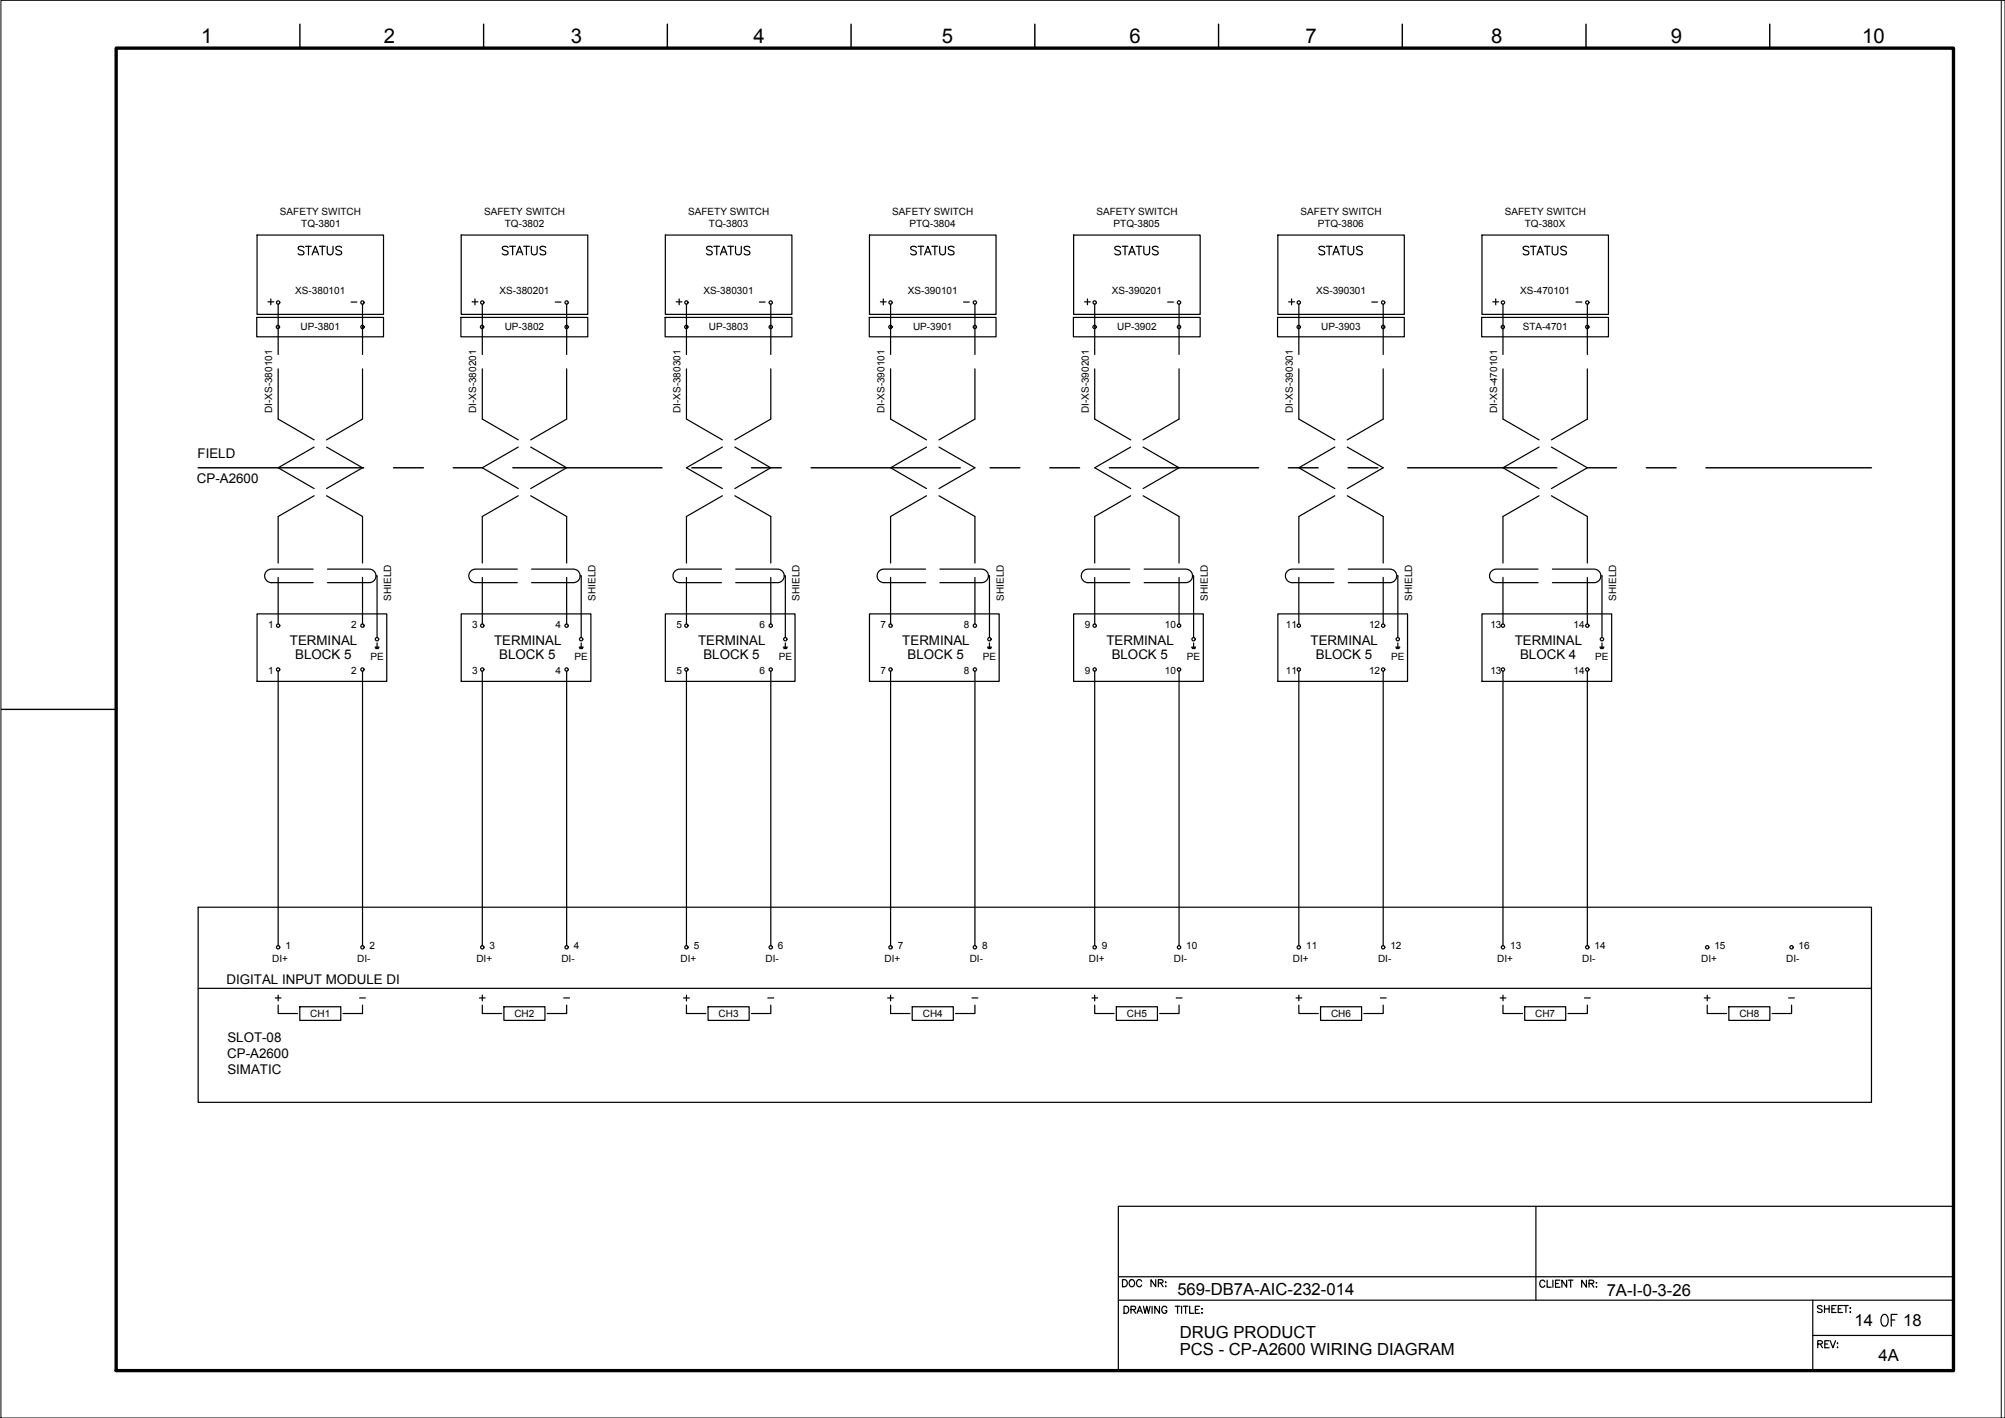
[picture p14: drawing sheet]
<svg xmlns="http://www.w3.org/2000/svg" width="420mm" height="297mm" viewBox="0 0 420 297" stroke-linecap="round" stroke-linejoin="round" font-family="sans-serif">
<defs><g id="words">
<text font-size="5.7" x="393.3" y="279">OF</text>
<g font-size="4.9">
<text x="61.7" y="54.7">STATUS</text>
<text x="104.4" y="54.7">STATUS</text>
<text x="147.1" y="54.7">STATUS</text>
<text x="189.8" y="54.7">STATUS</text>
<text x="232.8" y="54.7">STATUS</text>
<text x="275.5" y="54.7">STATUS</text>
<text x="318.2" y="54.7">STATUS</text>
</g>
<g font-size="4.4">
<text x="99.5" y="211">+</text>
<text x="227.9" y="211">+</text>
<text x="270.6" y="211">+</text>
</g>
<g font-size="4.3">
<text x="42.1" y="9">1</text>
<text x="80.5" y="9">2</text>
<text x="119.6" y="9">3</text>
<text x="157.9" y="9">4</text>
<text x="197.4" y="9">5</text>
<text x="236.7" y="9">6</text>
<text x="273.6" y="9">7</text>
<text x="312.5" y="9">8</text>
<text x="350.1" y="9">9</text>
<text x="390.2" y="9">10</text>
</g>
<g font-size="4">
<text x="55.4" y="64.9">+</text>
<text x="98.1" y="64.9">+</text>
<text x="140.8" y="64.9">+</text>
<text x="183.4" y="64.9">+</text>
<text x="226.5" y="64.9">+</text>
<text x="269.2" y="64.9">+</text>
<text x="311.9" y="64.9">+</text>
</g>
<g font-size="3.5">
<text x="246.7" y="271.3">569-DB7A-AIC-232-014</text>
<text x="336.7" y="271.5">7A-I-0-3-26</text>
<text x="247.2" y="280.2">DRUG PRODUCT</text>
<text x="388.6" y="277.7">14</text>
<text x="398.8" y="277.7">18</text>
<text x="247.2" y="283.7">PCS - CP-A2600 WIRING DIAGRAM</text>
<text x="393.6" y="285.1">4A</text>
</g>
<g font-size="2.8">
<text x="41.3" y="101.2">CP-A2600</text>
<text x="41.4" y="96">FIELD</text>
<text x="60.7" y="135.2">TERMINAL</text>
<text x="103.5" y="135.2">TERMINAL</text>
<text x="146.3" y="135.2">TERMINAL</text>
<text x="189.1" y="135.2">TERMINAL</text>
<text x="231.9" y="135.2">TERMINAL</text>
<text x="274.6" y="135.2">TERMINAL</text>
<text x="317.4" y="135.2">TERMINAL</text>
<text x="61.8" y="138.1">BLOCK 5</text>
<text x="104.6" y="138.1">BLOCK 5</text>
<text x="147.4" y="138.1">BLOCK 5</text>
<text x="190.2" y="138.1">BLOCK 5</text>
<text x="233" y="138.1">BLOCK 5</text>
<text x="275.7" y="138.1">BLOCK 5</text>
<text x="318.5" y="138.1">BLOCK 4</text>
<text x="47.5" y="206.2">DIGITAL INPUT MODULE DI</text>
<text x="47.6" y="221.7">CP-A2600</text>
<text x="47.6" y="218.3">SLOT-08</text>
<text x="47.6" y="225.1">SIMATIC</text>
</g>
<g font-size="2.6">
<text x="72.7" y="64.6">-</text>
<text x="115.4" y="64.6">-</text>
<text x="158.4" y="64.6">-</text>
<text x="201.1" y="64.6">-</text>
<text x="243.8" y="64.6">-</text>
<text x="286.5" y="64.6">-</text>
<text x="329.5" y="64.6">-</text>
<text x="74.4" y="210.3">-</text>
<text x="117.1" y="210.3">-</text>
<text x="160.2" y="210.3">-</text>
<text x="202.8" y="210.3">-</text>
<text x="245.5" y="210.3">-</text>
<text x="288.2" y="210.3">-</text>
<text x="331.3" y="210.3">-</text>
<text x="373.9" y="210.3">-</text>
</g>
<g font-size="2.1">
<text x="58.7" y="45">SAFETY SWITCH</text>
<text x="63.1" y="47.5">TQ-3801</text>
<text x="101.4" y="45">SAFETY SWITCH</text>
<text x="105.8" y="47.5">TQ-3802</text>
<text x="144.2" y="45">SAFETY SWITCH</text>
<text x="148.6" y="47.5">TQ-3803</text>
<text x="187" y="45">SAFETY SWITCH</text>
<text x="190.6" y="47.5">PTQ-3804</text>
<text x="229.8" y="45">SAFETY SWITCH</text>
<text x="233.4" y="47.5">PTQ-3805</text>
<text x="272.5" y="45">SAFETY SWITCH</text>
<text x="276.1" y="47.5">PTQ-3806</text>
<text x="315.3" y="45">SAFETY SWITCH</text>
<text x="319.5" y="47.5">TQ-380X</text>
<text x="61.9" y="61.7">XS-380101</text>
<text x="104.7" y="61.7">XS-380201</text>
<text x="147.4" y="61.7">XS-380301</text>
<text x="190.2" y="61.7">XS-390101</text>
<text x="233" y="61.7">XS-390201</text>
<text x="275.8" y="61.7">XS-390301</text>
<text x="318.6" y="61.7">XS-470101</text>
<text x="63" y="69.2">UP-3801</text>
<text x="105.8" y="69.2">UP-3802</text>
<text x="148.5" y="69.2">UP-3803</text>
<text x="191.3" y="69.2">UP-3901</text>
<text x="234.1" y="69.2">UP-3902</text>
<text x="276.9" y="69.2">UP-3903</text>
<text x="319.1" y="69.2">STA-4701</text>
<text x="57" y="86.5" transform="rotate(-90 57 86.5)">DI-XS-380101</text>
<text x="99.8" y="86.5" transform="rotate(-90 99.8 86.5)">DI-XS-380201</text>
<text x="142.6" y="86.5" transform="rotate(-90 142.6 86.5)">DI-XS-380301</text>
<text x="185.4" y="86.5" transform="rotate(-90 185.4 86.5)">DI-XS-390101</text>
<text x="228.2" y="86.5" transform="rotate(-90 228.2 86.5)">DI-XS-390201</text>
<text x="270.9" y="86.5" transform="rotate(-90 270.9 86.5)">DI-XS-390301</text>
<text x="313.7" y="86.5" transform="rotate(-90 313.7 86.5)">DI-XS-470101</text>
<text x="82" y="125.8" transform="rotate(-90 82 125.8)">SHIELD</text>
<text x="124.8" y="125.8" transform="rotate(-90 124.8 125.8)">SHIELD</text>
<text x="167.6" y="125.8" transform="rotate(-90 167.6 125.8)">SHIELD</text>
<text x="210.3" y="125.8" transform="rotate(-90 210.3 125.8)">SHIELD</text>
<text x="253.1" y="125.8" transform="rotate(-90 253.1 125.8)">SHIELD</text>
<text x="295.9" y="125.8" transform="rotate(-90 295.9 125.8)">SHIELD</text>
<text x="338.7" y="125.8" transform="rotate(-90 338.7 125.8)">SHIELD</text>
<text x="56.2" y="131.6">1</text>
<text x="73.6" y="131.6">2</text>
<text x="99" y="131.6">3</text>
<text x="116.4" y="131.6">4</text>
<text x="141.8" y="131.6">5</text>
<text x="159.2" y="131.6">6</text>
<text x="184.5" y="131.6">7</text>
<text x="202" y="131.6">8</text>
<text x="227.3" y="131.6">9</text>
<text x="244.1" y="131.6">10</text>
<text x="269.5" y="131.6">11</text>
<text x="286.9" y="131.6">12</text>
<text x="312.3" y="131.6">13</text>
<text x="329.7" y="131.6">14</text>
<text x="56.2" y="141.2">1</text>
<text x="73.6" y="141.2">2</text>
<text x="77.6" y="138.3">PE</text>
<text x="99" y="141.2">3</text>
<text x="116.4" y="141.2">4</text>
<text x="120.4" y="138.3">PE</text>
<text x="141.8" y="141.2">5</text>
<text x="159.2" y="141.2">6</text>
<text x="163.2" y="138.3">PE</text>
<text x="184.5" y="141.2">7</text>
<text x="202" y="141.2">8</text>
<text x="206" y="138.3">PE</text>
<text x="227.3" y="141.2">9</text>
<text x="244.1" y="141.2">10</text>
<text x="248.7" y="138.3">PE</text>
<text x="269.5" y="141.2">11</text>
<text x="286.9" y="141.2">12</text>
<text x="291.5" y="138.3">PE</text>
<text x="312.3" y="141.2">13</text>
<text x="329.7" y="141.2">14</text>
<text x="334.3" y="138.3">PE</text>
<text x="57" y="201.5">DI+</text>
<text x="59.8" y="198.9">1</text>
<text x="74.9" y="201.5">DI-</text>
<text x="77.4" y="198.9">2</text>
<text x="99.8" y="201.5">DI+</text>
<text x="102.6" y="198.9">3</text>
<text x="117.6" y="201.5">DI-</text>
<text x="120.2" y="198.9">4</text>
<text x="142.6" y="201.5">DI+</text>
<text x="145.4" y="198.9">5</text>
<text x="160.4" y="201.5">DI-</text>
<text x="163" y="198.9">6</text>
<text x="185.4" y="201.5">DI+</text>
<text x="188.2" y="198.9">7</text>
<text x="203.2" y="201.5">DI-</text>
<text x="205.8" y="198.9">8</text>
<text x="228.2" y="201.5">DI+</text>
<text x="230.9" y="198.9">9</text>
<text x="246" y="201.5">DI-</text>
<text x="248.6" y="198.9">10</text>
<text x="271" y="201.5">DI+</text>
<text x="273.7" y="198.9">11</text>
<text x="288.8" y="201.5">DI-</text>
<text x="291.4" y="198.9">12</text>
<text x="313.7" y="201.5">DI+</text>
<text x="316.5" y="198.9">13</text>
<text x="331.6" y="201.5">DI-</text>
<text x="334.1" y="198.9">14</text>
<text x="356.5" y="201.5">DI+</text>
<text x="359.3" y="198.9">15</text>
<text x="374.3" y="201.5">DI-</text>
<text x="376.9" y="198.9">16</text>
<text x="65" y="213.1">CH1</text>
<text x="107.8" y="213.1">CH2</text>
<text x="150.6" y="213.1">CH3</text>
<text x="193.4" y="213.1">CH4</text>
<text x="236.2" y="213.1">CH5</text>
<text x="278.9" y="213.1">CH6</text>
<text x="321.7" y="213.1">CH7</text>
<text x="364.5" y="213.1">CH8</text>
</g>
</g></defs>
<!-- layer: G-TTLB-TTLB -->
<path d="M24.3 10.1h385.1v277h-385.1z" fill="none" stroke="#000" stroke-width=".7"/>
<!-- layer: G-TTLB-OTLN -->
<path d="M419.4 .1v296.9" fill="none" stroke="#000" stroke-width=".21"/>
<!-- layer: G-TTLB-INDX -->
<path d="M62.8 5.1v5M101.3 5.1v5M139.8 5.1v5M178.4 5.1v5M216.9 5.1v5M255.4 5.1v5M293.9 5.1v5M332.4 5.1v5M370.9 5.1v5M.2 148.6h24.1" fill="none" stroke="#000" stroke-width=".3"/>
<!-- layer: LGSP IA4$0$LG_PLOT -->
<path d="M321.9 252.7v19.7M234.4 267.4h175M234.4 272.4h175M379.9 279.7h29.5M379.9 272.4v14.7M234.4 287.1h175" fill="none" stroke="#000" stroke-width=".25"/>
<!-- layer: LG_PLOT -->
<g fill="none" stroke="#000" stroke-width=".25">
<path d="M409.4 252.7h-175v34.4M235.2 268.1h.5a.78 .78 0 0 1 .5 .7 .78 .78 0 0 1-.5 .7h-.5zM235.5 273.6h.5a.8 .8 0 0 1 .5 .8 .8 .8 0 0 1-.5 .7h-.5zM236.8 268.3l.1-.2a.69 .69 0 0 1 .9 .7 .69 .69 0 0 1-.9 .7l-.3-.5zM237 274.3h.8l.2-.4-.4-.3h-.6v1.5M237.5 274.3l.5 .8M238.3 275.1l.5-1.5 .6 1.5M238.5 274.6h.7M239.2 268.4a.55 .55 0 0 0-.6-.3 .55 .55 0 0 0-.4 .5v.4a.54 .54 0 0 0 .4 .5 .54 .54 0 0 0 .6-.3M239.6 273.6l.4 1.5 .3-1.5 .4 1.5 .3-1.5M241.4 273.6v1.5M242.2 268.1v1.4l-1-1.4v1.4"/>
<path d="M242.7 268.8l.9-.1 .1-.4-.3-.2h-.7v1.4M243 273.6v1.5l-1-1.5v1.5M243.2 268.8l.5 .7M244.2 268.6h.1zM244.2 269.5h.1zM244.5 274a.54 .54 0 0 0-.6-.4 .54 .54 0 0 0-.4 .6 .6 .6 0 0 0 .2 .8 .6 .6 0 0 0 .8-.2v-.3h-.3M246.3 273.6h1M246.8 273.6v1.5M247.6 273.6v1.5M248 273.6h.9M248.5 273.6v1.5M249.3 273.6v1.5h.8"/>
<path d="M250.5 274.3h.6M251.4 273.6h-.9v1.5h.9M251.8 274.2h.2zM251.8 275h.2zM323.7 268.5a.54 .54 0 0 0-.6-.3 .54 .54 0 0 0-.4 .5 .6 .6 0 0 0 .2 .8 .6 .6 0 0 0 .8-.2M324.2 268.2v1.4h.9M325.4 268.2v1.4M326 268.9h.5M326.9 268.2h-.9v1.4h.9M328.3 268.2v1.4l-1-1.4v1.4M328.7 268.2h.9M329.1 268.2v1.4"/>
<path d="M332.4 268.2v1.4l-1-1.4v1.4M333 268.9l.8-.1 .2-.4-.4-.2h-.6v1.4M333.5 268.9l.5 .7M334.5 269.6h.1zM334.5 268.7v.1zM381.8 273.7l-.3-.2-.6 .2v.3l.9 .4v.3l-.1 .2h-.5l-.3-.2M382.3 273.5v1.4M382.3 274.2h1M383.3 273.5v1.4M383.9 274.2h.5M384.8 273.5h-.9v1.4h.9M385.2 274.2h.6"/>
<path d="M386.1 273.5h-.9v1.4h.9M386.3 273.5h1M386.8 273.5v1.4M387.7 274h.1zM387.7 274.9h.1zM380.9 281.5h.9l.1-.4-.3-.3h-.7v1.5M381.4 281.5l.5 .8M382.4 281.5h.6M383.3 280.8h-.9v1.5h.9M383.5 280.8l.6 1.5 .5-1.5M385.1 281.3v.2zM385.1 282.2v.1z"/>
</g>
<!-- layer: I_DATA -->
<g fill="none" stroke="#000" stroke-width=".25">
<path d="M53.9 49.2h26.5v16.7h-26.5zM96.6 49.2h26.6v16.7h-26.6zM139.4 49.2h26.5v16.7h-26.5zM182.2 49.2h26.5v16.7h-26.5zM225 49.2h26.5v16.7h-26.5zM267.8 49.2h26.5v16.7h-26.5zM310.6 49.2h26.5v16.7h-26.5zM53.8 66.5h26.6v4.1h-26.6zM96.6 66.5h26.6v4.1h-26.6zM139.4 66.5h26.5v4.1h-26.5zM182.2 66.5h26.5v4.1h-26.5zM224.9 66.5h26.6v4.1h-26.6z"/>
<path d="M267.7 66.5h26.6v4.1h-26.6zM310.5 66.5h26.6v4.1h-26.6zM53.9 128.6h27.1v14.1h-27.1zM78.6 135.6h.8M78.7 135.7h.7M78.7 135.9h.6M79 134.7v.9M96.6 128.6h27.2v14.1h-27.2zM121.4 135.6h.8M121.5 135.7h.6M121.5 135.9h.6M121.8 134.7v.9"/>
<path d="M139.4 128.6h27.2v14.1h-27.2zM164.1 135.6h.9M164.2 135.7h.7M164.3 135.9h.5M164.6 134.7v.9M182.2 128.6h27.2v14.1h-27.2zM206.9 135.6h.9M207 135.7h.7M207.1 135.9h.5M207.3 134.7v.9M225 128.6h27.2v14.1h-27.2zM249.7 135.6h.8"/>
<path d="M249.8 135.7h.7M249.9 135.9h.5M250.1 134.7v.9M267.8 128.6h27.2v14.1h-27.2zM292.5 135.6h.8M292.6 135.7h.7M292.7 135.9h.5M292.9 134.7v.9M310.6 128.6h27.1v14.1h-27.1zM335.3 135.6h.8M335.3 135.7h.7M335.4 135.9h.6"/>
<path d="M335.7 134.7v.9M41.5 190h350.7v40.9h-350.7zM57.7 209h1.2M58.3 210.6v1.7h4.1M58.3 208.5v1.2M62.8 210.9h8.6v2.8h-8.6zM76 210.6v1.7h-4.1M101.1 210.6v1.7h4M105.6 210.9h8.6v2.8h-8.6zM118.7 210.6v1.7h-4M143.2 209h1.3M143.8 210.6v1.7h4.1"/>
<path d="M143.8 208.5v1.2M148.4 210.9h8.6v2.8h-8.6zM161.5 210.6v1.7h-4M186 209h1.2M186.6 210.6v1.7h4.1M186.6 208.5v1.2M191.2 210.9h8.6v2.8h-8.6zM204.3 210.6v1.7h-4.1M229.4 210.6v1.7h4.1M233.9 210.9h8.6v2.8h-8.6zM247.1 210.6v1.7h-4.1M272.2 210.6v1.7h4.1"/>
<path d="M276.7 210.9h8.6v2.8h-8.6zM289.9 210.6v1.7h-4.1M314.4 209h1.2M315 210.6v1.7h4M315 208.5v1.2M319.5 210.9h8.6v2.8h-8.6zM332.6 210.6v1.7h-4M357.1 209h1.3M357.8 210.6v1.7h4M357.8 208.5v1.2M362.3 210.9h8.6v2.8h-8.6zM375.4 210.6v1.7h-4.1"/>
<circle cx="58.2" cy="68.5" r=".35"/>
<circle cx="76" cy="68.5" r=".35"/>
<circle cx="101" cy="68.5" r=".35"/>
<circle cx="118.7" cy="68.5" r=".35"/>
<circle cx="143.8" cy="68.5" r=".35"/>
<circle cx="161.5" cy="68.5" r=".35"/>
<circle cx="186.6" cy="68.5" r=".35"/>
<circle cx="204.3" cy="68.5" r=".35"/>
<circle cx="229.4" cy="68.5" r=".35"/>
<circle cx="247.1" cy="68.5" r=".35"/>
<circle cx="272.2" cy="68.5" r=".35"/>
<circle cx="289.8" cy="68.5" r=".35"/>
<circle cx="314.9" cy="68.5" r=".35"/>
<circle cx="332.6" cy="68.5" r=".35"/>
<circle cx="58.3" cy="131.1" r=".35"/>
<circle cx="76" cy="131.1" r=".35"/>
<circle cx="79" cy="133.9" r=".35"/>
<circle cx="101.1" cy="131.1" r=".35"/>
<circle cx="118.7" cy="131.1" r=".35"/>
<circle cx="121.8" cy="133.9" r=".35"/>
<circle cx="143.8" cy="131.1" r=".35"/>
<circle cx="161.5" cy="131.1" r=".35"/>
<circle cx="164.6" cy="133.9" r=".35"/>
<circle cx="186.6" cy="131.1" r=".35"/>
<circle cx="204.3" cy="131.1" r=".35"/>
<circle cx="207.3" cy="133.9" r=".35"/>
<circle cx="229.4" cy="131.1" r=".35"/>
<circle cx="247.1" cy="131.1" r=".35"/>
<circle cx="250.1" cy="133.9" r=".35"/>
<circle cx="272.2" cy="131.1" r=".35"/>
<circle cx="289.8" cy="131.1" r=".35"/>
<circle cx="292.9" cy="133.9" r=".35"/>
<circle cx="314.9" cy="131.1" r=".35"/>
<circle cx="332.6" cy="131.1" r=".35"/>
<circle cx="335.7" cy="133.9" r=".35"/>
<circle cx="58.3" cy="140.2" r=".35"/>
<circle cx="76" cy="140.2" r=".35"/>
<circle cx="101.1" cy="140.2" r=".35"/>
<circle cx="118.7" cy="140.2" r=".35"/>
<circle cx="143.8" cy="140.2" r=".35"/>
<circle cx="161.5" cy="140.2" r=".35"/>
<circle cx="186.6" cy="140.2" r=".35"/>
<circle cx="204.3" cy="140.2" r=".35"/>
<circle cx="229.4" cy="140.2" r=".35"/>
<circle cx="247.1" cy="140.2" r=".35"/>
<circle cx="272.2" cy="140.2" r=".35"/>
<circle cx="289.8" cy="140.2" r=".35"/>
<circle cx="314.9" cy="140.2" r=".35"/>
<circle cx="332.6" cy="140.2" r=".35"/>
<circle cx="58.3" cy="198.4" r=".35"/>
<circle cx="76" cy="198.4" r=".35"/>
<circle cx="101.1" cy="198.4" r=".35"/>
<circle cx="118.7" cy="198.4" r=".35"/>
<circle cx="143.8" cy="198.4" r=".35"/>
<circle cx="161.5" cy="198.4" r=".35"/>
<circle cx="186.6" cy="198.4" r=".35"/>
<circle cx="204.3" cy="198.4" r=".35"/>
<circle cx="229.4" cy="198.4" r=".35"/>
<circle cx="247.1" cy="198.4" r=".35"/>
<circle cx="272.2" cy="198.4" r=".35"/>
<circle cx="289.8" cy="198.4" r=".35"/>
<circle cx="314.9" cy="198.4" r=".35"/>
<circle cx="332.6" cy="198.4" r=".35"/>
<circle cx="357.7" cy="198.4" r=".35"/>
<circle cx="375.4" cy="198.4" r=".35"/>
</g>
<!-- layer: EI-CTRL -->
<path d="M41.5 207h350.7" fill="none" stroke="#000" stroke-width=".25"/>
<!-- layer: I_LIMIT_LINE -->
<g fill="none" stroke="#000" stroke-width=".3">
<path d="M41.5 98h34.7M82.5 98h6.2M95 98h6.2M107.5 98h31.2M145 98h6.2M157.5 98h6.2M170 98h31.2M207.5 98h6.2M220 98h6.2M232.5 98h31.2M270 98h6.2M282.5 98h6.2"/>
<path d="M295 98h31.2M332.5 98h6.2M345 98h6.2M357.5 98h34.7"/>
</g>
<!-- layer: I_El_CTRL -->
<g fill="none" stroke="#000" stroke-width=".25">
<path d="M58.3 140.6v57.5M76 140.6v57.5M101.1 140.6v57.5M118.7 140.6v57.5M143.8 140.6v57.5M161.5 140.6v57.5M186.6 140.6v57.5M204.3 140.6v57.5M229.4 140.6v57.5M247.1 140.6v57.5M272.2 140.6v57.5M289.9 140.6v57.5"/>
<path d="M315 140.6v57.5M332.6 140.6v57.5"/>
</g>
<!-- layer: I_TABS -->
<g fill="none" stroke="#000" stroke-width=".25">
<path d="M58.3 63.7v10.6M58.3 77.3v10.5l7.5 4.3M76 63.7v10.6M76 77.3v10.5l-7.6 4.3M101.1 63.7v10.6M101.1 77.3v10.5l7.5 4.3M118.7 63.7v10.6M118.7 77.3v10.5l-7.5 4.3M143.8 63.7v10.6M143.8 77.3v10.5l7.6 4.3M161.5 63.7v10.6M161.5 77.3v10.5l-7.5 4.3"/>
<path d="M186.6 63.7v10.6M186.6 77.3v10.5l7.6 4.3M204.3 63.7v10.6M204.3 77.3v10.5l-7.5 4.3M229.4 63.7v10.6M229.4 77.3v10.5l7.5 4.3M247.1 63.7v10.6M247.1 77.3v10.5l-7.6 4.3M272.2 63.7v10.6M272.2 77.3v10.5l7.5 4.3M289.9 63.7v10.6M289.9 77.3v10.5l-7.6 4.3"/>
<path d="M315 63.7v10.6M315 77.3v10.5l7.5 4.3M332.6 63.7v10.6M332.6 77.3v10.5l-7.5 4.3M65.8 93.6l-7.5 4.4 7.5 4.3M68.4 93.6l7.6 4.4-7.6 4.3M108.6 93.6l-7.5 4.4 7.5 4.3M111.2 93.6l7.5 4.4-7.5 4.3M151.4 93.6l-7.6 4.4 7.6 4.3M154 93.6l7.5 4.4-7.5 4.3M194.2 93.6l-7.6 4.4 7.6 4.3M196.8 93.6l7.5 4.4-7.5 4.3"/>
<path d="M236.9 93.6l-7.5 4.4 7.5 4.3M239.5 93.6l7.6 4.4-7.6 4.3M279.7 93.6l-7.5 4.4 7.5 4.3M282.3 93.6l7.6 4.4-7.6 4.3M322.5 93.6l-7.5 4.4 7.5 4.3M325.1 93.6l7.5 4.4-7.5 4.3M65.6 119.2h-8.7a1.42 1.42 0 0 0-1.4 1.4 1.42 1.42 0 0 0 1.4 1.5h8.7M65.8 103.9l-7.5 4.3v9.7M68.4 103.9l7.6 4.3v9.7M68.6 119.2h8.8a1.42 1.42 0 0 1 1.4 1.4 1.42 1.42 0 0 1-1.4 1.5h-8.8M108.4 119.2h-8.7a1.42 1.42 0 0 0-1.5 1.4 1.42 1.42 0 0 0 1.5 1.5h8.7M108.6 103.9l-7.5 4.3v9.7"/>
<path d="M111.2 103.9l7.5 4.3v9.7M111.4 119.2h8.8a1.42 1.42 0 0 1 1.4 1.4 1.42 1.42 0 0 1-1.4 1.5h-8.8M151.2 119.2h-8.8a1.42 1.42 0 0 0-1.4 1.4 1.42 1.42 0 0 0 1.4 1.5h8.8M151.4 103.9l-7.6 4.3v9.7M154 103.9l7.5 4.3v9.7M154.2 119.2h8.7a1.42 1.42 0 0 1 1.4 1.4 1.42 1.42 0 0 1-1.4 1.5h-8.7M194 119.2h-8.8a1.42 1.42 0 0 0-1.4 1.4 1.42 1.42 0 0 0 1.4 1.5h8.8M194.2 103.9l-7.6 4.3v9.7M196.8 103.9l7.5 4.3v9.7M197 119.2h8.7a1.42 1.42 0 0 1 1.4 1.4 1.42 1.42 0 0 1-1.4 1.5h-8.7M236.7 119.2h-8.7a1.42 1.42 0 0 0-1.4 1.4 1.42 1.42 0 0 0 1.4 1.5h8.7M236.9 103.9l-7.5 4.3v9.7"/>
<path d="M239.5 103.9l7.6 4.3v9.7M239.8 119.2h8.7a1.42 1.42 0 0 1 1.4 1.4 1.42 1.42 0 0 1-1.4 1.5h-8.7M279.5 119.2h-8.7a1.42 1.42 0 0 0-1.4 1.4 1.42 1.42 0 0 0 1.4 1.5h8.7M279.7 103.9l-7.5 4.3v9.7M282.3 103.9l7.6 4.3v9.7M282.5 119.2h8.8a1.42 1.42 0 0 1 1.4 1.4 1.42 1.42 0 0 1-1.4 1.5h-8.8M322.3 119.2h-8.7a1.42 1.42 0 0 0-1.5 1.4 1.42 1.42 0 0 0 1.5 1.5h8.7M322.5 103.9l-7.5 4.3v9.7M325.1 103.9l7.5 4.3v9.7M325.3 119.2h8.8a1.42 1.42 0 0 1 1.4 1.4 1.42 1.42 0 0 1-1.4 1.5h-8.8M58.3 121v9.7M76 121v9.7"/>
<path d="M78.8 120.6h.2v12.9M101.1 121v9.7M118.7 121v9.7M121.6 120.6h.2v12.9M143.8 121v9.7M161.5 121v9.7M164.3 120.6h.3v12.9M186.6 121v9.7M204.3 121v9.7M207.1 120.6h.2v12.9M229.4 121v9.7M247.1 121v9.7"/>
<path d="M249.9 120.6h.2v12.9M272.2 121v9.7M289.9 121v9.7M292.7 120.6h.2v12.9M315 121v9.7M332.6 121v9.7M335.5 120.6h.2v12.9"/>
</g>
<!-- layer: 0 -->
<path d="M.2 .1h420v296.9h-420z" fill="none" stroke="#000" stroke-width=".21"/>
<use href="#words"/>
</svg>
